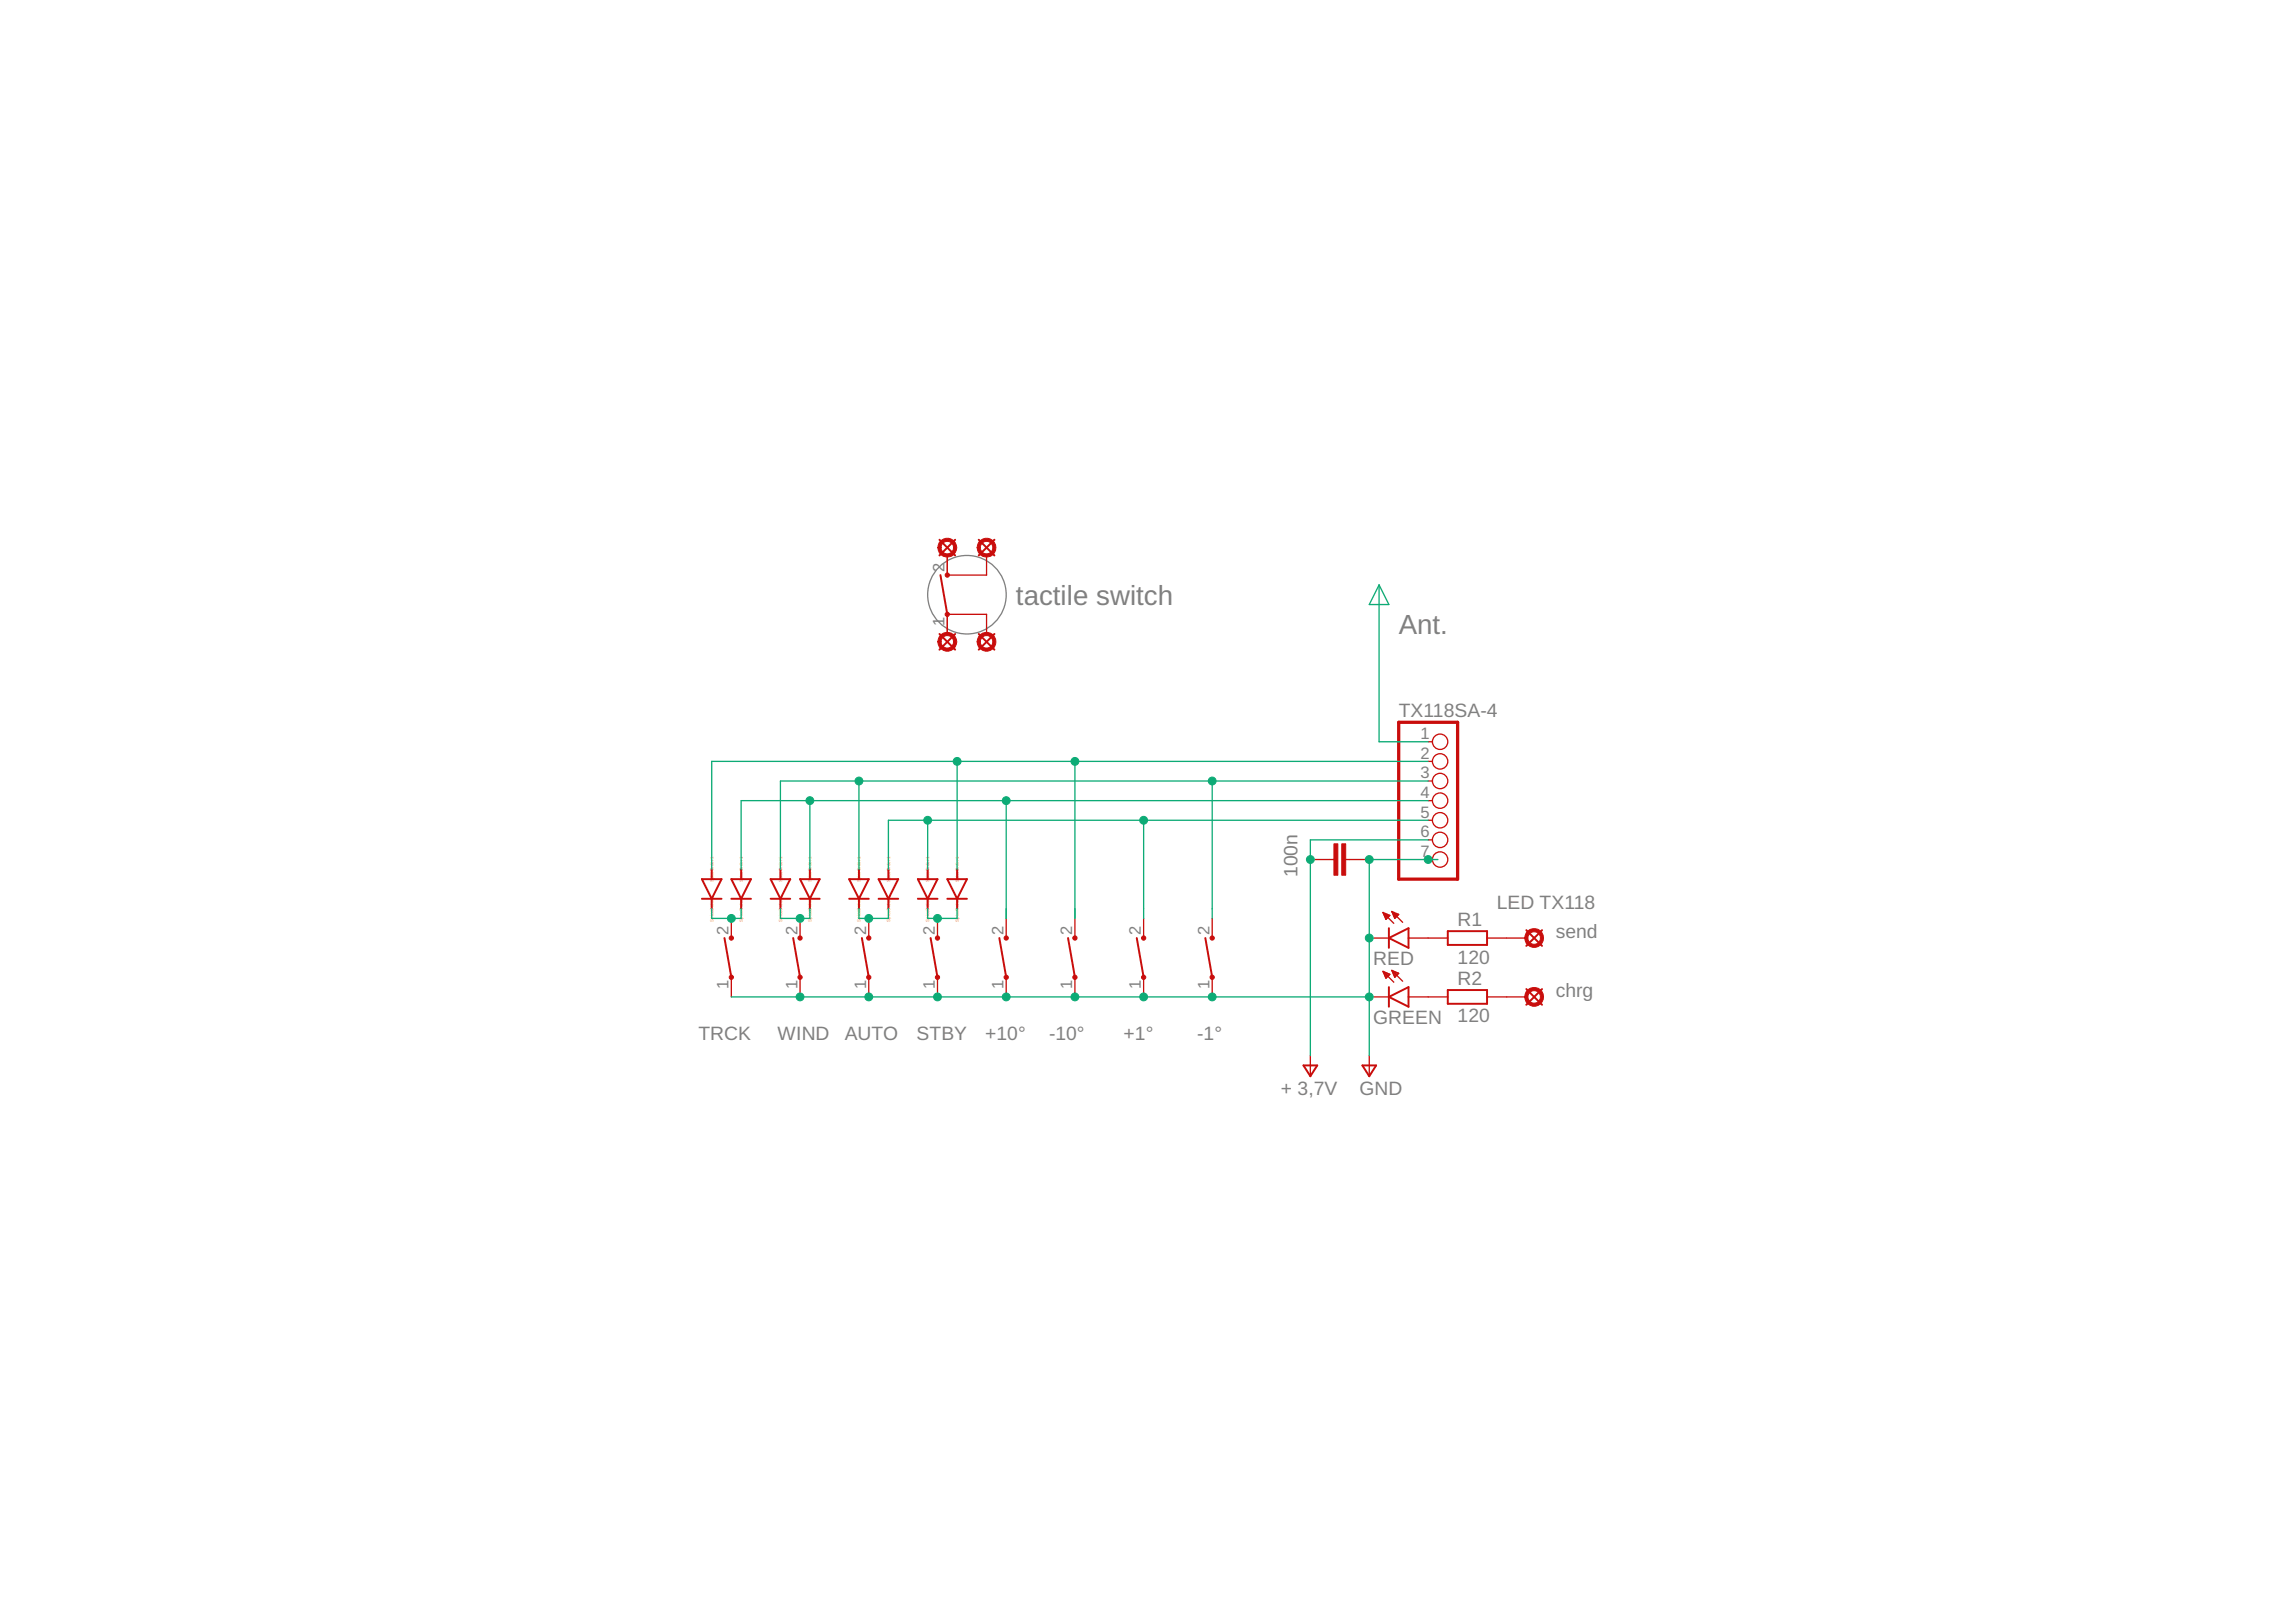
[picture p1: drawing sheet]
<svg xmlns="http://www.w3.org/2000/svg" width="297mm" height="210mm" viewBox="0 0 297 210" stroke-linecap="round" stroke-linejoin="round" font-family="sans-serif">
<defs><g id="words">
<g font-size="3.6" fill="#808080">
<text x="131.4" y="78.2">tactile switch</text>
<text x="181" y="82">Ant.</text>
</g>
<g font-size="2.5" fill="#808080">
<text x="181" y="92.8">TX118SA-4</text>
<text x="167.9" y="113.5" transform="rotate(-90 167.9 113.5)">100n</text>
<text x="188.6" y="119.9">R1</text>
<text x="193.7" y="117.6">LED TX118</text>
<text x="177.7" y="124.9">RED</text>
<text x="188.6" y="124.7">120</text>
<text x="201.3" y="121.4">send</text>
<text x="188.6" y="127.5">R2</text>
<text x="201.3" y="129">chrg</text>
<text x="90.3" y="134.6">TRCK</text>
<text x="100.6" y="134.6">WIND</text>
<text x="109.3" y="134.6">AUTO</text>
<text x="118.6" y="134.6">STBY</text>
<text x="127.5" y="134.6">+10°</text>
<text x="135.7" y="134.6">-10°</text>
<text x="145.4" y="134.6">+1°</text>
<text x="154.9" y="134.6">-1°</text>
<text x="177.7" y="132.6">GREEN</text>
<text x="188.6" y="132.3">120</text>
<text x="165.7" y="141.7">+ 3,7V</text>
<text x="175.9" y="141.7">GND</text>
</g>
<g font-size="2.1" fill="#808080">
<text x="122.2" y="74.1" transform="rotate(-90 122.2 74.1)">2</text>
<text x="122.2" y="81" transform="rotate(-90 122.2 81)">1</text>
<text x="183.8" y="95.6">1</text>
<text x="183.8" y="98.2">2</text>
<text x="183.8" y="100.7">3</text>
<text x="183.8" y="103.3">4</text>
<text x="183.8" y="105.8">5</text>
<text x="183.8" y="108.3">6</text>
<text x="183.8" y="110.9">7</text>
<text x="94.3" y="121" transform="rotate(-90 94.3 121)">2</text>
<text x="103.2" y="121" transform="rotate(-90 103.2 121)">2</text>
<text x="112" y="121" transform="rotate(-90 112 121)">2</text>
<text x="120.9" y="121" transform="rotate(-90 120.9 121)">2</text>
<text x="129.8" y="121" transform="rotate(-90 129.8 121)">2</text>
<text x="138.7" y="121" transform="rotate(-90 138.7 121)">2</text>
<text x="147.6" y="121" transform="rotate(-90 147.6 121)">2</text>
<text x="156.5" y="121" transform="rotate(-90 156.5 121)">2</text>
<text x="94.3" y="128" transform="rotate(-90 94.3 128)">1</text>
<text x="103.2" y="128" transform="rotate(-90 103.2 128)">1</text>
<text x="112" y="128" transform="rotate(-90 112 128)">1</text>
<text x="120.9" y="128" transform="rotate(-90 120.9 128)">1</text>
<text x="129.8" y="128" transform="rotate(-90 129.8 128)">1</text>
<text x="138.7" y="128" transform="rotate(-90 138.7 128)">1</text>
<text x="147.6" y="128" transform="rotate(-90 147.6 128)">1</text>
<text x="156.5" y="128" transform="rotate(-90 156.5 128)">1</text>
</g>
<g font-size=".6" fill="#ffba08">
<text x="92.3" y="119.3" transform="rotate(-90 92.3 119.3)">SpiceOrder 2</text>
<text x="92.3" y="114.2" transform="rotate(-90 92.3 114.2)">SpiceOrder 1</text>
<text x="96.1" y="119.3" transform="rotate(-90 96.1 119.3)">SpiceOrder 2</text>
<text x="96.1" y="114.2" transform="rotate(-90 96.1 114.2)">SpiceOrder 1</text>
<text x="101.2" y="119.3" transform="rotate(-90 101.2 119.3)">SpiceOrder 2</text>
<text x="101.2" y="114.2" transform="rotate(-90 101.2 114.2)">SpiceOrder 1</text>
<text x="105" y="119.3" transform="rotate(-90 105 119.3)">SpiceOrder 2</text>
<text x="105" y="114.2" transform="rotate(-90 105 114.2)">SpiceOrder 1</text>
<text x="111.3" y="119.3" transform="rotate(-90 111.3 119.3)">SpiceOrder 2</text>
<text x="111.3" y="114.2" transform="rotate(-90 111.3 114.2)">SpiceOrder 1</text>
<text x="115.1" y="119.3" transform="rotate(-90 115.1 119.3)">SpiceOrder 2</text>
<text x="115.1" y="114.2" transform="rotate(-90 115.1 114.2)">SpiceOrder 1</text>
<text x="120.2" y="119.3" transform="rotate(-90 120.2 119.3)">SpiceOrder 2</text>
<text x="120.2" y="114.2" transform="rotate(-90 120.2 114.2)">SpiceOrder 1</text>
<text x="124" y="119.3" transform="rotate(-90 124 119.3)">SpiceOrder 2</text>
<text x="124" y="114.2" transform="rotate(-90 124 114.2)">SpiceOrder 1</text>
</g>
</g></defs>
<circle cx="125.1" cy="77" r="5.1" fill="none" stroke="#808080" stroke-width=".17"/>
<g fill="none" stroke="#c90d0c" stroke-width=".17">
<path d="M122.6 71.9v2.5h5v-2.5M122.6 82v-2.5h5v2.5M184.8 96h.5M184.8 98.5h.5M94.6 118.9v2.5M103.5 118.9v2.5M112.4 118.9v2.5M121.3 118.9v2.5M130.2 118.9v2.5M139.1 118.9v2.5M148 118.9v2.5M156.8 118.9v2.5"/>
<path d="M169.5 111.2h3.1M174.1 111.2h3M178.9 118.1l1.4 1.4M178.9 118.1l.9 .4-.5 .5zM179 118.2h.2M179 118.3h.5M179.1 118.4h.7M179.1 118.6h.6M179.2 118.7h.4M179.2 118.8h.3M179.3 118.9h.1M180.1 118l1.4 1.4"/>
<path d="M180.1 118l.9 .3-.6 .6zM180.1 118h.1M180.1 118.1h.3M180.2 118.2h.5M180.2 118.3h.7M180.3 118.4h.5M180.3 118.6h.4M180.4 118.7h.2M180.4 118.8h.1M184.8 101.1h.5M184.8 103.6h.5M184.8 106.2h.5"/>
<path d="M184.8 108.7h.5M184.8 111.2h.5M94.6 126.5v2.5M103.5 126.5v2.5M112.4 126.5v2.5M121.3 126.5v2.5M130.2 126.5v2.5M139.1 126.5v2.5M148 126.5v2.5M156.8 126.5v2.5M169.5 136.6v2.5M177.1 136.6v2.5"/>
<path d="M177.1 121.4h2.6M177.1 129h2.6M178.9 125.7l1.4 1.4M178.9 125.7l.9 .4-.5 .5zM179 125.8h.2M179 125.9h.5M179.1 126h.6M179.1 126.2h.6M179.2 126.3h.4M179.2 126.4h.3M179.3 126.5h.1M180.1 125.6l1.4 1.4"/>
<path d="M180.1 125.6l.9 .4-.6 .5zM180.1 125.7h.2M180.2 125.8h.4M180.2 125.9h.7M180.3 126h.6M180.3 126.2h.4M180.4 126.3h.2M180.4 126.4h.1M182.2 121.4h5.1M182.2 129h5.1M192.4 121.4h5.1M192.4 129h5.1"/>
<circle cx="186.3" cy="98.5" r=".99"/>
<circle cx="186.3" cy="96" r=".99"/>
<circle cx="186.3" cy="101.1" r=".99"/>
<circle cx="186.3" cy="108.7" r=".99"/>
<circle cx="186.3" cy="111.2" r=".99"/>
<circle cx="186.3" cy="103.6" r=".99"/>
<circle cx="186.3" cy="106.2" r=".99"/>
</g>
<path d="M181 93.5h7.6v20.3h-7.6z" fill="none" stroke="#c90d0c" stroke-width=".42"/>
<g fill="none" stroke="#c90d0c" stroke-width=".25">
<path d="M121.5 69.8l2.1 2.1M121.7 74.4l.9 5.1M123.6 69.8l-2.1 2.1M126.6 69.8l2.1 2.1M128.7 69.8l-2.1 2.1M121.5 82l2.1 2.1M123.6 82l-2.1 2.1M126.6 82l2.1 2.1M128.7 82l-2.1 2.1M90.8 116.3h2.5M90.8 113.8h2.5l-1.2 2.5zM92.1 112.5v1.3"/>
<path d="M92.1 116.3v1.3M94.6 116.3h2.6M94.6 113.8h2.6l-1.3 2.5zM95.9 112.5v1.3M95.9 116.3v1.3M99.7 116.3h2.5M99.7 113.8h2.5l-1.2 2.5zM101 112.5v1.3M101 116.3v1.3M103.5 116.3h2.5M103.5 113.8h2.5l-1.2 2.5zM104.8 112.5v1.3"/>
<path d="M104.8 116.3v1.3M109.9 116.3h2.5M109.9 113.8h2.5l-1.3 2.5zM111.1 112.5v1.3M111.1 116.3v1.3M113.7 116.3h2.5M113.7 113.8h2.5l-1.3 2.5zM114.9 112.5v1.3M114.9 116.3v1.3M118.7 116.3h2.6M118.7 113.8h2.6l-1.3 2.5zM120 112.5v1.3"/>
<path d="M120 116.3v1.3M122.6 113.8h2.5l-1.3 2.5zM122.6 116.3h2.5M123.8 112.5v1.3M123.8 116.3v1.3M93.7 121.4l.9 5.1M102.6 121.4l.9 5.1M111.5 121.4l.9 5.1M120.4 121.4l.9 5.1M129.3 121.4l.9 5.1M138.2 121.4l.9 5.1M147.1 121.4l.9 5.1"/>
<path d="M155.9 121.4l.9 5.1M168.6 137.9h1.8l-.9 1.4zM176.3 137.9h1.7l-.9 1.4zM179.7 121.4l2.5-1.3v2.6zM179.7 120.1v2.6M179.7 127.7v2.6M179.7 129l2.5-1.3v2.6zM187.3 120.5h5.1v1.8h-5.1zM187.3 128.1h5.1v1.8h-5.1zM197.5 120.4l2 2M197.5 128l2 2M199.5 120.4l-2 2"/>
<path d="M199.5 128l-2 2"/>
</g>
<g fill="#c90d0c" stroke="#c90d0c" stroke-width=".13">
<path d="M121.8 70a1.22 1.22 0 0 1 1.8 .3 1.22 1.22 0 0 1-.8 1.8 1.22 1.22 0 0 1-1.5-1.2h.5a.82 .82 0 0 1 1.1-.7 .82 .82 0 0 1 .2 1.4 .82 .82 0 0 1-1.3-.5v-.2h-.5l.2-.7z" fill-rule="evenodd"/>
<path d="M121.8 82.1a1.22 1.22 0 0 1 1.8 .4 1.22 1.22 0 0 1-.8 1.7 1.22 1.22 0 0 1-1.5-1.1h.5a.82 .82 0 0 1 1.1-.7 .82 .82 0 0 1 .2 1.3 .82 .82 0 0 1-1.3-.4v-.2h-.5l.2-.7z" fill-rule="evenodd"/>
<path d="M126.8 82.1a1.22 1.22 0 0 1 1.9 .4 1.22 1.22 0 0 1-.8 1.7 1.22 1.22 0 0 1-1.5-1.1h.4a.82 .82 0 0 1 1.1-.8 .82 .82 0 0 1 .3 1.3 .82 .82 0 0 1-1.3-.3l-.1-.2h-.4l.2-.7z" fill-rule="evenodd"/>
<path d="M126.8 70a1.22 1.22 0 0 1 1.9 .3 1.22 1.22 0 0 1-.8 1.8 1.22 1.22 0 0 1-1.5-1.2h.4a.82 .82 0 0 1 1.1-.8 .82 .82 0 0 1 .3 1.3 .82 .82 0 0 1-1.3-.3l-.1-.2h-.4l.2-.7z" fill-rule="evenodd"/>
<path d="M197.7 120.5a1.22 1.22 0 0 1 1.9 .3 1.22 1.22 0 0 1-.8 1.8 1.22 1.22 0 0 1-1.5-1.2h.4a.82 .82 0 0 1 1.1-.8 .82 .82 0 0 1 .2 1.4 .82 .82 0 0 1-1.3-.4v-.2h-.4l.1-.7z" fill-rule="evenodd"/>
<path d="M197.7 128.1a1.22 1.22 0 0 1 1.9 .3 1.22 1.22 0 0 1-.8 1.8 1.22 1.22 0 0 1-1.5-1.2h.4a.82 .82 0 0 1 1.1-.8 .82 .82 0 0 1 .2 1.3 .82 .82 0 0 1-1.3-.3v-.2h-.4l.1-.7z" fill-rule="evenodd"/>
<circle cx="94.6" cy="126.5" r=".28"/>
<circle cx="94.6" cy="121.4" r=".28"/>
<circle cx="103.5" cy="126.5" r=".28"/>
<circle cx="103.5" cy="121.4" r=".28"/>
<circle cx="112.4" cy="126.5" r=".28"/>
<circle cx="112.4" cy="121.4" r=".28"/>
<circle cx="121.3" cy="126.5" r=".28"/>
<circle cx="121.3" cy="121.4" r=".28"/>
<circle cx="130.2" cy="126.5" r=".28"/>
<circle cx="130.2" cy="121.4" r=".28"/>
<circle cx="139.1" cy="126.5" r=".28"/>
<circle cx="139.1" cy="121.4" r=".28"/>
<circle cx="148" cy="126.5" r=".28"/>
<circle cx="148" cy="121.4" r=".28"/>
<circle cx="156.8" cy="126.5" r=".28"/>
<circle cx="156.8" cy="121.4" r=".28"/>
<circle cx="122.6" cy="79.5" r=".28"/>
<circle cx="122.6" cy="74.4" r=".28"/>
</g>
<g fill="#c90d0c" stroke="#c90d0c" stroke-width=".13">
<path d="M173.6 109.2h.5v4.1h-.5z"/>
<path d="M172.6 109.2h.5v4.1h-.5z"/>
</g>
<g fill="none" stroke="#0dab76" stroke-width=".17">
<path d="M178.4 75.7v20.3h6.4M178.4 75.7l1.3 2.5h-2.6zM123.8 98.5v14M139.1 98.5v20.4M184.8 98.5h-92.7v14M92.1 117.6v1.3h3.8v-1.3M101 117.6v1.3h3.8v-1.3M104.8 103.6v8.9M111.1 117.6v1.3h3.8v-1.3M111.1 101.1v11.4M120 117.6v1.3h3.8v-1.3M120 106.2v6.3"/>
<path d="M130.2 103.6v15.3M148 106.2v12.7M156.8 101.1v17.8M184.8 103.6h-88.9v8.9M184.8 101.1h-83.8v11.4M184.8 106.2h-69.9v6.3M184.8 108.7h-15.3v27.9M186 111.2h-8.9v25.4M94.6 129h82.5"/>
</g>
<g fill="#0dab76" stroke="#0dab76" stroke-width=".13">
<circle cx="103.5" cy="129" r=".51"/>
<circle cx="112.4" cy="129" r=".51"/>
<circle cx="121.3" cy="129" r=".51"/>
<circle cx="130.2" cy="129" r=".51"/>
<circle cx="139.1" cy="129" r=".51"/>
<circle cx="148" cy="129" r=".51"/>
<circle cx="156.8" cy="129" r=".51"/>
<circle cx="177.1" cy="121.4" r=".51"/>
<circle cx="177.1" cy="129" r=".51"/>
<circle cx="177.1" cy="111.2" r=".51"/>
<circle cx="184.8" cy="111.2" r=".51"/>
<circle cx="94.6" cy="118.9" r=".51"/>
<circle cx="103.5" cy="118.9" r=".51"/>
<circle cx="112.4" cy="118.9" r=".51"/>
<circle cx="121.3" cy="118.9" r=".51"/>
<circle cx="104.8" cy="103.6" r=".51"/>
<circle cx="130.2" cy="103.6" r=".51"/>
<circle cx="123.8" cy="98.5" r=".51"/>
<circle cx="139.1" cy="98.5" r=".51"/>
<circle cx="120" cy="106.2" r=".51"/>
<circle cx="148" cy="106.2" r=".51"/>
<circle cx="111.1" cy="101.1" r=".51"/>
<circle cx="156.8" cy="101.1" r=".51"/>
<circle cx="169.5" cy="111.2" r=".51"/>
</g>
<use href="#words"/>
</svg>
